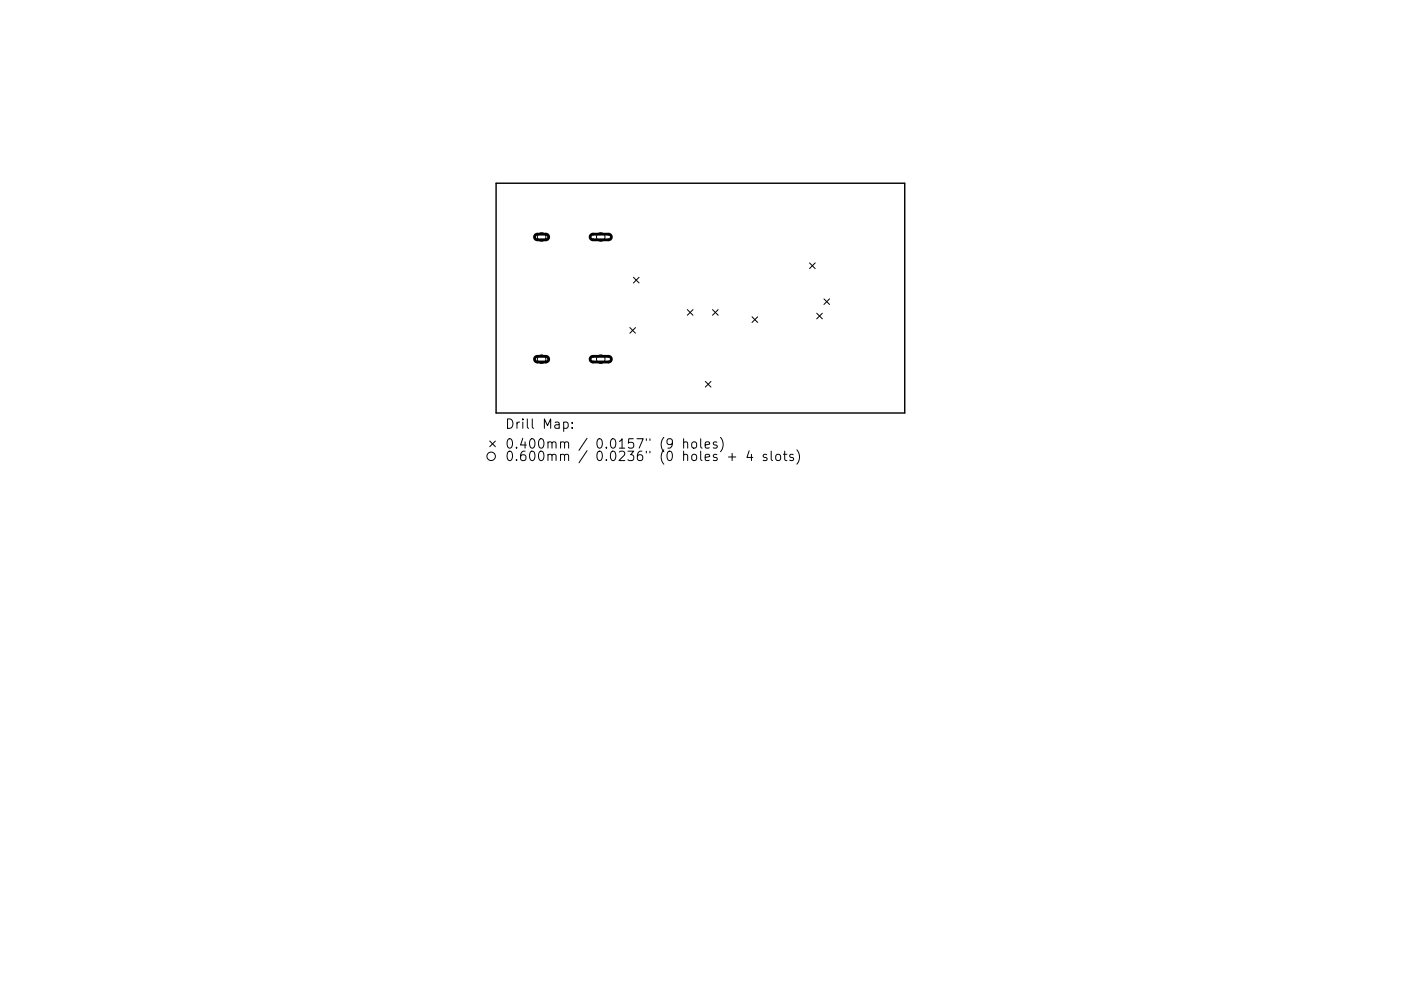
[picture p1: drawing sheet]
<svg xmlns="http://www.w3.org/2000/svg" width="297mm" height="210mm" viewBox="0 0 297 210" stroke-linecap="round" stroke-linejoin="round" font-family="sans-serif">
<defs><g id="words">
<g font-size="2.8">
<text x="107" y="91">Drill Map:</text>
<text x="107" y="95.2">0.400mm / 0.0157&quot; (9 holes)</text>
<text x="107" y="97.8">0.600mm / 0.0236&quot; (0 holes + 4 slots)</text>
</g>
</g></defs>
<path d="M105.2 38.9h86.6v48.7h-86.6z" fill="none" stroke="#000" stroke-width=".3"/>
<g fill="none" stroke="#000" stroke-width=".21">
<path d="M134.3 58.8l1.2 1.2M135.5 58.8l-1.2 1.2M171.6 55.8l1.2 1.2M172.8 55.8l-1.2 1.2M133.5 69.5l1.2 1.2M134.7 69.5l-1.2 1.2M145.7 65.7l1.2 1.2M146.9 65.7l-1.2 1.2M151.1 65.7l1.2 1.2M152.3 65.7l-1.2 1.2M159.4 67.2l1.2 1.2M160.6 67.2l-1.2 1.2"/>
<path d="M173.2 66.5l1.2 1.2M174.4 66.5l-1.2 1.2M174.7 63.4l1.2 1.2M175.9 63.4l-1.2 1.2M103.8 93.6l1.2 1.2M105 93.6l-1.2 1.2M119.5 89.6l.6-.1 .4 .4v.6l-.2 .3h-.8M121.3 90.7v.2M121.3 89.6v.2M144.9 93.9a.5 .5 0 0 1 .9 .1v1.1M144.9 93.1v2M146.8 93.9a.54 .54 0 0 1 .5-.2 .54 .54 0 0 1 .4 .4v.6a.54 .54 0 0 1-.5 .4 .54 .54 0 0 1-.5-.4z"/>
<path d="M148.6 93.1v1.7l.2 .3M149.5 94.4l1-.2-.1-.4-.6-.1-.3 .3 .1 1h.8M149.5 80.9l1.2 1.2M150.7 80.9l-1.2 1.2M152 93.8l-.5-.1-.3 .3 .1 .3 .7 .2v.5h-.8M152.8 92.8a2.29 2.29 0 0 1 0 3M154.5 97h1.5M155.2 96.2v1.5M158.8 95.6l-.4 1.5h1.2M159.3 96.4v1.3M162.6 96.5l-.5-.1-.3 .3 .1 .3 .7 .1v.5h-.8M163.5 95.7v1.7l.3 .3"/>
<path d="M164.6 96.6l.1-.1a.54 .54 0 0 1 .8 .3l-.1 .7a.54 .54 0 0 1-.5 .2 .54 .54 0 0 1-.4-.4zM166.1 96.4h.7M166.4 95.7v1.7l.1 .2 .3 .1M168.2 96.5l-.5-.1-.3 .3 .1 .3 .7 .1v.5h-.8M168.9 95.4a2.29 2.29 0 0 1 0 3.1"/>
<circle cx="114.8" cy="50.3" r=".9"/>
<circle cx="127.4" cy="50.3" r=".9"/>
<circle cx="114.8" cy="76.2" r=".9"/>
<circle cx="127.4" cy="76.2" r=".9"/>
<circle cx="104.1" cy="96.8" r=".9"/>
</g>
<path d="M113.5 49.9l.4-.2h1.9l.4 .2 .1 .5-.1 .3-.4 .2h-2l-.4-.4zM125.3 49.9l.4-.2h3.4l.4 .2 .1 .4-.2 .4-.3 .2h-3.4l-.5-.4zM113.5 75.8l.4-.2h1.9l.4 .3 .1 .4-.1 .3-.4 .2h-2l-.5-.4zM125.3 75.8l.4-.2h3.4l.4 .2 .1 .5-.2 .3-.3 .2h-3.4l-.5-.4z" fill="none" stroke="#000" stroke-width=".6"/>
<use href="#words"/>
</svg>
